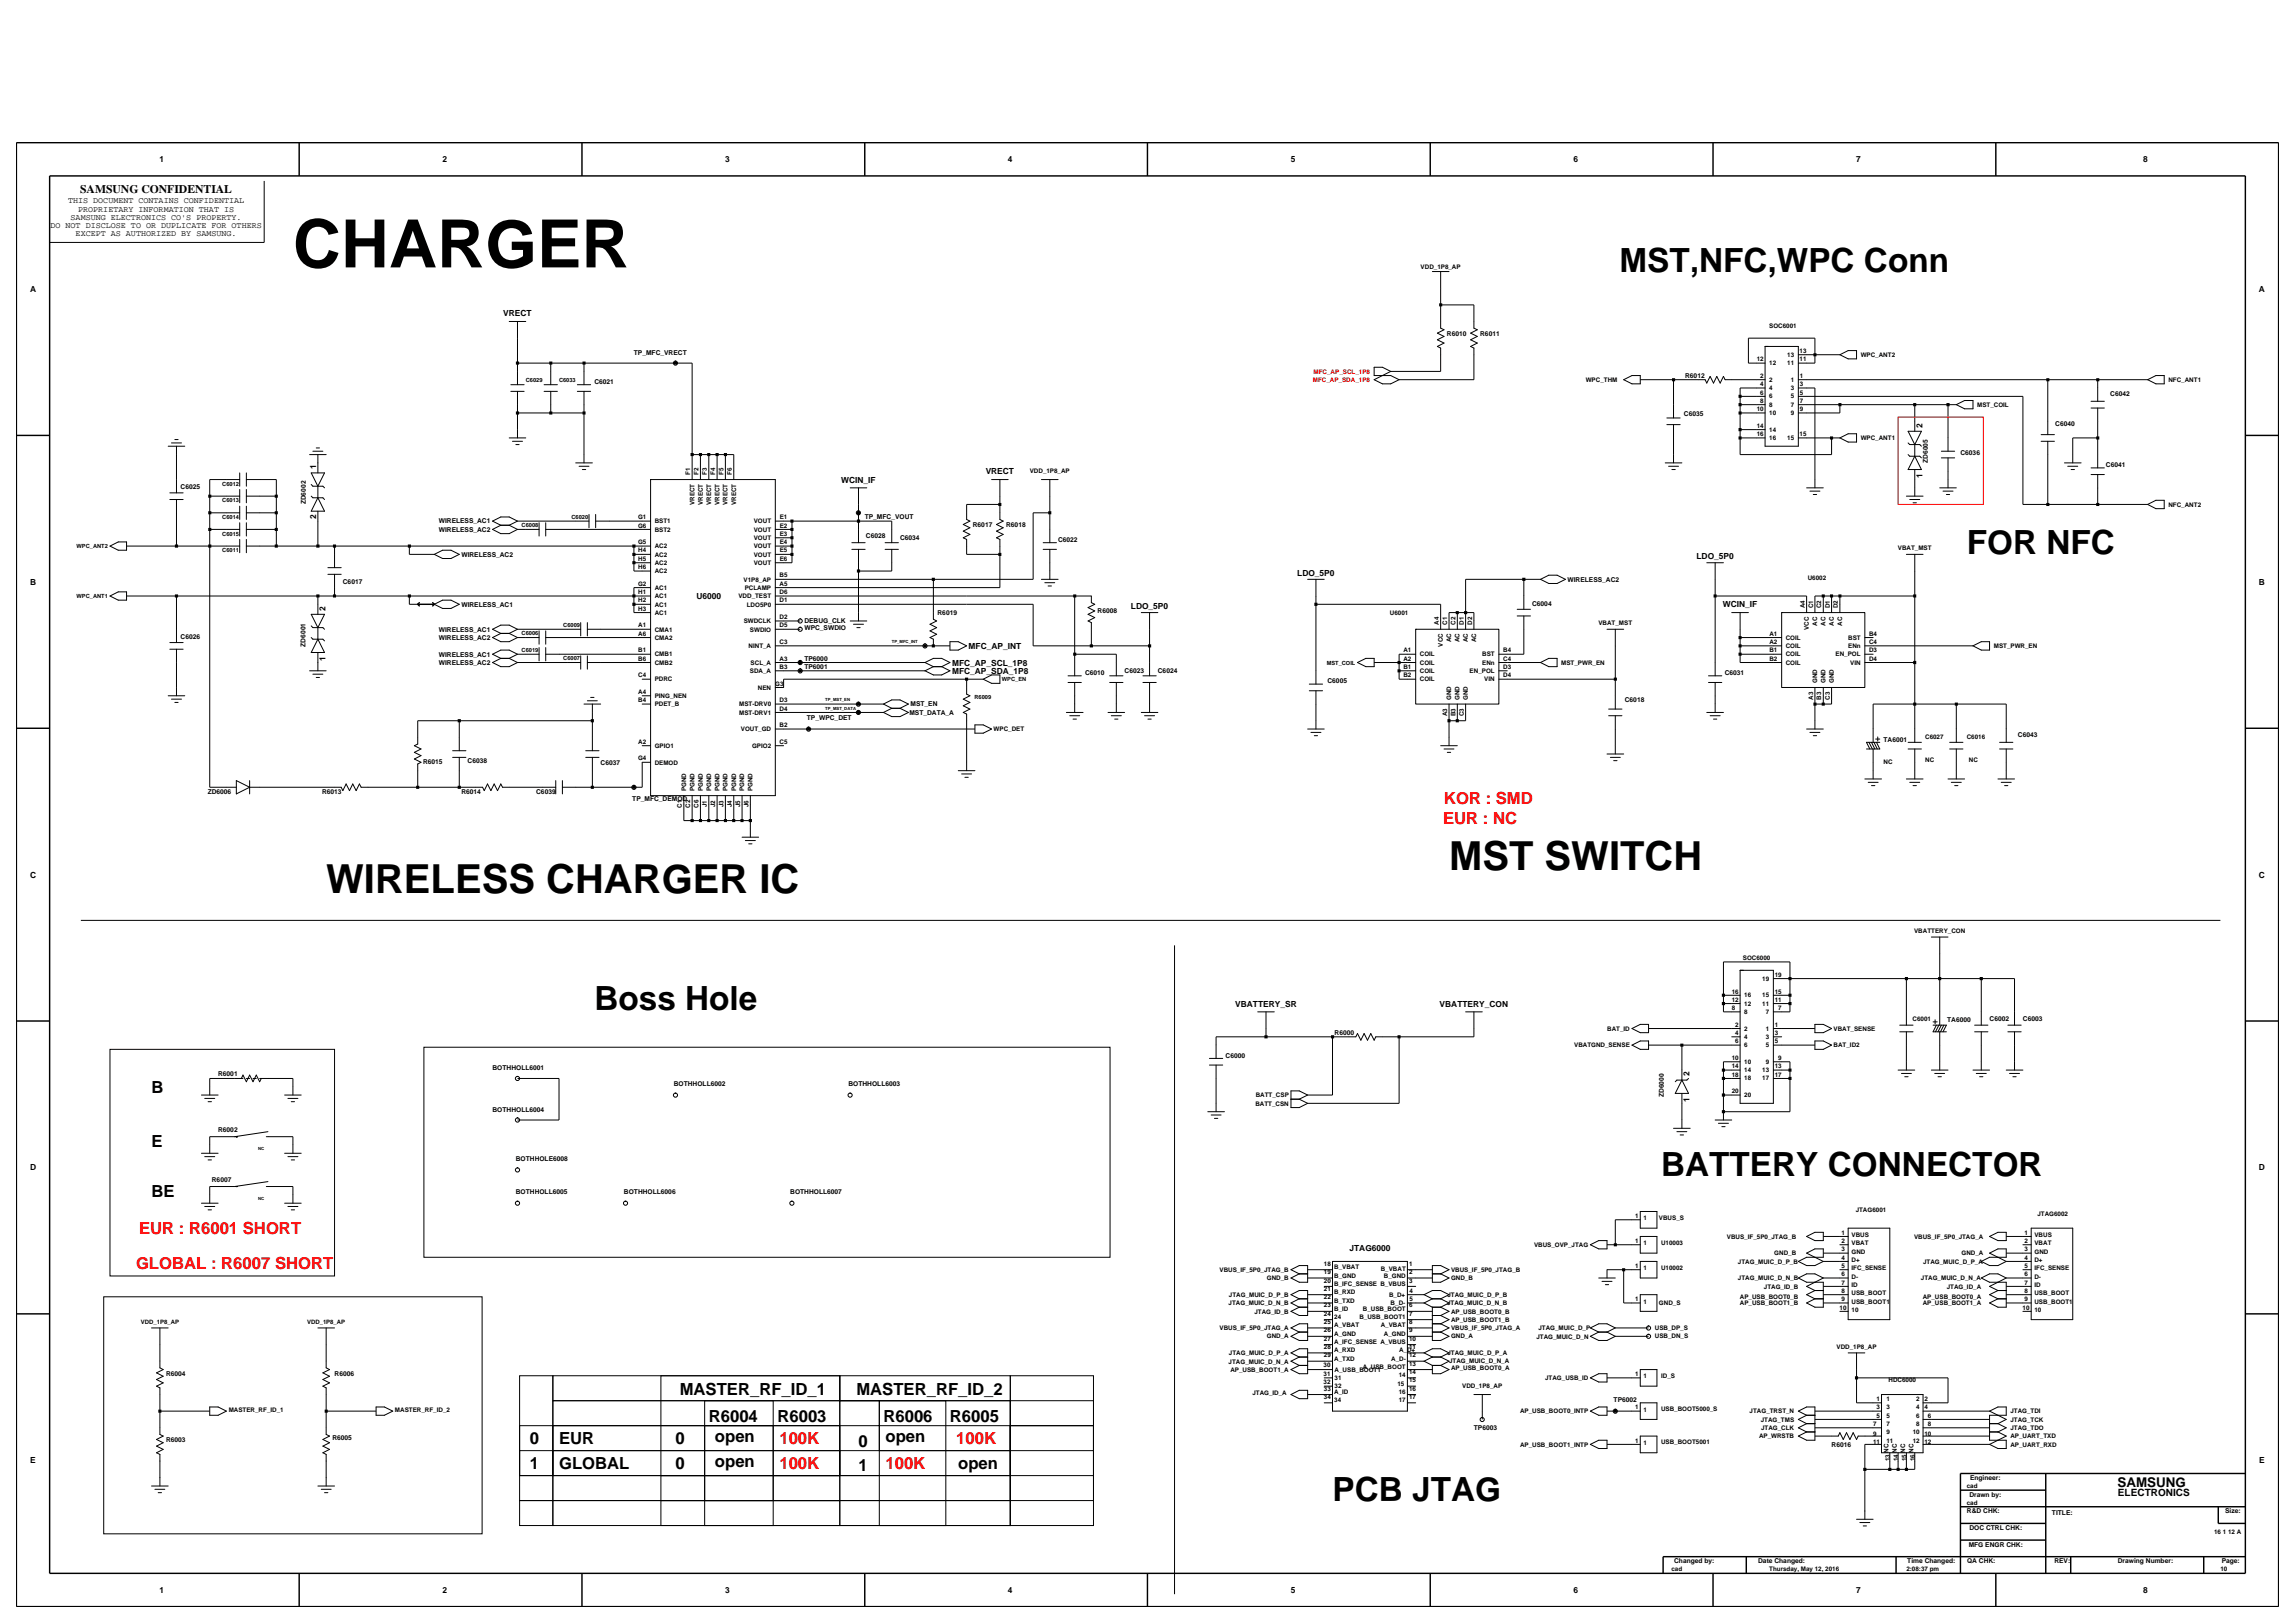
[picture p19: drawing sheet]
<svg xmlns="http://www.w3.org/2000/svg" width="420mm" height="297mm" viewBox="0 0 420 297" stroke-linecap="round" stroke-linejoin="round" font-family="sans-serif">
<defs><g id="words">
<text font-size="12.2" x="53.6" y="48.9">CHARGER</text>
<g font-size="7.3">
<text x="265.2" y="159.3">MST SWITCH</text>
<text x="59.7" y="163.5">WIRELESS CHARGER IC</text>
</g>
<g font-size="6.1">
<text x="296.4" y="49.7">MST,NFC,WPC Conn</text>
<text x="359.9" y="101.4">FOR NFC</text>
<text x="108.8" y="184.8">Boss Hole</text>
<text x="304" y="215.2">BATTERY CONNECTOR</text>
<text x="243.9" y="274.6">PCB JTAG</text>
</g>
<g font-size="3.1" fill="#f00">
<text x="264.3" y="147.1">KOR : SMD</text>
<text x="264.1" y="150.9">EUR : NC</text>
<text x="25.5" y="225.8">EUR : R6001 SHORT</text>
<text x="24.9" y="232.3">GLOBAL : R6007 SHORT</text>
<text x="142.6" y="264.3">100K</text>
<text x="142.6" y="268.9">100K</text>
<text x="162" y="268.9">100K</text>
<text x="175" y="264.3">100K</text>
</g>
<g font-size="3.1">
<text x="27.7" y="200">B</text>
<text x="27.7" y="209.9">E</text>
<text x="27.7" y="219">BE</text>
<text x="124.4" y="255.2">MASTER_RF_ID_1</text>
<text x="156.7" y="255.2">MASTER_RF_ID_2</text>
<text x="129.7" y="260.1">R6004</text>
<text x="130.8" y="263.9">open</text>
<text x="142.3" y="260.1">R6003</text>
<text x="161.7" y="260.1">R6006</text>
<text x="162" y="263.9">open</text>
<text x="173.8" y="260.1">R6005</text>
<text x="97" y="268.9">1</text>
<text x="97" y="264.3">0</text>
<text x="102.3" y="268.9">GLOBAL</text>
<text x="102.3" y="264.3">EUR</text>
<text x="123.6" y="264.3">0</text>
<text x="123.6" y="268.9">0</text>
<text x="130.8" y="268.5">open</text>
<text x="157.1" y="269.3">1</text>
<text x="157.1" y="264.7">0</text>
<text x="175.4" y="268.9">open</text>
</g>
<text font-size="2.5" x="387.5" y="272">SAMSUNG</text>
<text font-size="2.1" x="14.7" y="35.3">SAMSUNG CONFIDENTIAL</text>
<text font-size="1.8" x="387.6" y="273.7">ELECTRONICS</text>
<g font-size="1.5">
<text x="29.2" y="29.7">1</text>
<text x="81" y="29.7">2</text>
<text x="132.7" y="29.7">3</text>
<text x="184.5" y="29.7">4</text>
<text x="236.2" y="29.7">5</text>
<text x="288" y="29.7">6</text>
<text x="339.7" y="29.7">7</text>
<text x="392.2" y="29.7">8</text>
<text x="9.2" y="41.8">DO NOT DISCLOSE TO OR DUPLICATE FOR OTHERS</text>
<text x="12.5" y="37.2">THIS DOCUMENT CONTAINS CONFIDENTIAL</text>
<text x="12.9" y="40.2">SAMSUNG ELECTRONICS CO'S PROPERTY.</text>
<text x="14.3" y="38.7">PROPRIETARY INFORMATION THAT IS</text>
<text x="13.8" y="43.3">EXCEPT AS AUTHORIZED BY SAMSUNG.</text>
<text x="5.5" y="53.4">A</text>
<text x="413.4" y="53.4">A</text>
<text x="92.1" y="57.9">VRECT</text>
<text x="351.8" y="78.3" transform="rotate(-90 351.8 78.3)">2</text>
<text x="57.9" y="85.9" transform="rotate(-90 57.9 85.9)">1</text>
<text x="154" y="88.3">WCIN_IF</text>
<text x="180.4" y="86.8">VRECT</text>
<text x="351.8" y="87.4" transform="rotate(-90 351.8 87.4)">1</text>
<text x="57.9" y="95.1" transform="rotate(-90 57.9 95.1)">2</text>
<text x="5.5" y="107">B</text>
<text x="237.4" y="105.4">LDO_5P0</text>
<text x="310.5" y="102.4">LDO_5P0</text>
<text x="413.4" y="107">B</text>
<text x="59.6" y="111.7" transform="rotate(-90 59.6 111.7)">2</text>
<text x="127.5" y="109.6">U6000</text>
<text x="207" y="111.5">LDO_5P0</text>
<text x="315.3" y="111.1">WCIN_IF</text>
<text x="177.3" y="118.7">MFC_AP_INT</text>
<text x="59.6" y="120.9" transform="rotate(-90 59.6 120.9)">1</text>
<text x="174.2" y="121.8">MFC_AP_SCL_1P8</text>
<text x="174.2" y="123.3">MFC_AP_SDA_1P8</text>
<text x="5.5" y="160.6">C</text>
<text x="413.4" y="160.6">C</text>
<text x="226.1" y="184.2">VBATTERY_SR</text>
<text x="263.5" y="184.2">VBATTERY_CON</text>
<text x="309.2" y="197" transform="rotate(-90 309.2 197)">2</text>
<text x="309.2" y="201.6" transform="rotate(-90 309.2 201.6)">1</text>
<text x="5.5" y="214.2">D</text>
<text x="413.4" y="214.2">D</text>
<text x="247" y="228.9">JTAG6000</text>
<text x="5.5" y="267.7">E</text>
<text x="413.4" y="267.7">E</text>
<text x="29.2" y="291.5">1</text>
<text x="81" y="291.5">2</text>
<text x="132.7" y="291.5">3</text>
<text x="184.5" y="291.5">4</text>
<text x="236.2" y="291.5">5</text>
<text x="288" y="291.5">6</text>
<text x="339.7" y="291.5">7</text>
<text x="392.2" y="291.5">8</text>
</g>
<g font-size="1.2">
<text x="116" y="65">TP_MFC_VRECT</text>
<text x="264.8" y="61.5">R6010</text>
<text x="270.9" y="61.5">R6011</text>
<text x="108.8" y="70.2">C6021</text>
<text x="308.4" y="69.1">R6012</text>
<text x="308.2" y="76.1">C6035</text>
<text x="376.1" y="78">C6040</text>
<text x="386.2" y="72.5">C6042</text>
<text x="358.8" y="83.2">C6036</text>
<text x="33.1" y="89.5">C6025</text>
<text x="352.8" y="84.7" transform="rotate(-90 352.8 84.7)">ZD6005</text>
<text x="385.4" y="85.5">C6041</text>
<text x="56" y="92.3" transform="rotate(-90 56 92.3)">ZD6002</text>
<text x="80.3" y="95.8">WIRELESS_AC1</text>
<text x="158.3" y="95">TP_MFC_VOUT</text>
<text x="80.3" y="97.3">WIRELESS_AC2</text>
<text x="84.4" y="101.9">WIRELESS_AC2</text>
<text x="158.5" y="98.5">C6028</text>
<text x="164.7" y="98.8">C6034</text>
<text x="178" y="96.5">R6017</text>
<text x="184.1" y="96.5">R6018</text>
<text x="193.6" y="99.2">C6022</text>
<text x="62.7" y="106.9">C6017</text>
<text x="286.9" y="106.4">WIRELESS_AC2</text>
<text x="84.4" y="111">WIRELESS_AC1</text>
<text x="171.6" y="112.5">R6019</text>
<text x="200.9" y="112.1">R6008</text>
<text x="280.4" y="111">C6004</text>
<text x="33.1" y="116.8">C6026</text>
<text x="55.9" y="118.3" transform="rotate(-90 55.9 118.3)">ZD6001</text>
<text x="80.3" y="117.1">WIRELESS_AC2</text>
<text x="80.3" y="115.6">WIRELESS_AC1</text>
<text x="147.2" y="114.1">DEBUG_CLK</text>
<text x="147.2" y="115.3">WPC_SWDIO</text>
<text x="80.3" y="121.7">WIRELESS_AC2</text>
<text x="80.3" y="120.2">WIRELESS_AC1</text>
<text x="147.2" y="122.4">TP6001</text>
<text x="147.2" y="120.9">TP6000</text>
<text x="198.6" y="123.5">C6010</text>
<text x="205.8" y="123.1">C6023</text>
<text x="211.9" y="123.1">C6024</text>
<text x="242.9" y="125">C6005</text>
<text x="315.6" y="123.5">C6031</text>
<text x="147.7" y="131.7">TP_WPC_DET</text>
<text x="166.4" y="130.8">MST_DATA_A</text>
<text x="166.6" y="129.3">MST_EN</text>
<text x="297.4" y="128.5">C6018</text>
<text x="344.7" y="135.7">TA6001</text>
<text x="369.3" y="134.9">C6043</text>
<text x="77.4" y="139.9">R6015</text>
<text x="85.6" y="139.6">C6038</text>
<text x="109.9" y="140">C6037</text>
<text x="38" y="145.3">ZD6006</text>
<text x="58.9" y="145.3">R6013</text>
<text x="84.4" y="145.3">R6014</text>
<text x="98.1" y="145.3">C6039</text>
<text x="115.7" y="146.6">TP_MFC_DEMOD</text>
<text x="244.2" y="189.3">R6000</text>
<text x="356.4" y="187.1">TA6000</text>
<text x="364.1" y="186.8">C6002</text>
<text x="370.2" y="186.8">C6003</text>
<text x="39.9" y="197">R6001</text>
<text x="90.1" y="195.9">BOTHHOLL6001</text>
<text x="224.3" y="193.5">C6000</text>
<text x="90.1" y="203.5">BOTHHOLL6004</text>
<text x="123.3" y="198.7">BOTHHOLL6002</text>
<text x="155.3" y="198.7">BOTHHOLL6003</text>
<text x="304.5" y="200.8" transform="rotate(-90 304.5 200.8)">ZD6000</text>
<text x="39.9" y="207.2">R6002</text>
<text x="94.4" y="212.4">BOTHHOLE6008</text>
<text x="38.8" y="216.4">R6007</text>
<text x="94.4" y="218.5">BOTHHOLL6005</text>
<text x="114.2" y="218.5">BOTHHOLL6006</text>
<text x="144.6" y="218.5">BOTHHOLL6007</text>
<text x="30.4" y="251.7">R6004</text>
<text x="61.2" y="251.7">R6006</text>
<text x="295.3" y="256.5">TP6002</text>
<text x="30.4" y="263.9">R6003</text>
<text x="60.8" y="263.5">R6005</text>
<text x="269.7" y="261.7">TP6003</text>
<text x="335.2" y="264.7">R6016</text>
<text x="360.4" y="273.9">Drawn by:</text>
<text x="360.5" y="270.8">Engineer:</text>
<text x="360" y="276.9">R&amp;D CHK:</text>
<text x="360.4" y="280">DOC CTRL CHK:</text>
<text x="375.5" y="277.3">TITLE:</text>
<text x="407.2" y="276.9">Size:</text>
<text x="306.4" y="286">Changed by:</text>
<text x="321.8" y="286">Date Changed:</text>
<text x="349.1" y="286">Time Changed:</text>
<text x="360" y="286">QA CHK:</text>
<text x="360.3" y="283">MFG ENGR CHK:</text>
<text x="376" y="286">REV:</text>
<text x="387.6" y="286">Drawing Number:</text>
<text x="406.6" y="286">Page:</text>
</g>
<g font-size="1.1">
<text x="260" y="49.2">VDD_1P8_AP</text>
<text x="323.8" y="60">SOC6001</text>
<text x="327.1" y="65.3">13</text>
<text x="329.3" y="64.6">13</text>
<text x="340.5" y="65.3">WPC_ANT2</text>
<text x="290.2" y="69.9">WPC_THM</text>
<text x="321.5" y="66.1">12</text>
<text x="322.1" y="69.2">2</text>
<text x="322.1" y="70.7">4</text>
<text x="323.8" y="69.9">2</text>
<text x="323.8" y="71.4">4</text>
<text x="323.8" y="66.8">12</text>
<text x="327.1" y="66.8">11</text>
<text x="327.7" y="71.4">3</text>
<text x="327.7" y="69.9">1</text>
<text x="329.3" y="66.1">11</text>
<text x="329.4" y="70.7">3</text>
<text x="329.4" y="69.2">1</text>
<text x="396.8" y="69.9">NFC_ANT1</text>
<text x="321.5" y="75.3">10</text>
<text x="322.1" y="73.7">8</text>
<text x="322.1" y="72.2">6</text>
<text x="323.8" y="74.4">8</text>
<text x="323.8" y="72.9">6</text>
<text x="323.8" y="76">10</text>
<text x="327.7" y="74.4">7</text>
<text x="327.7" y="76">9</text>
<text x="327.7" y="72.9">5</text>
<text x="329.4" y="73.7">7</text>
<text x="329.4" y="75.3">9</text>
<text x="329.4" y="72.2">5</text>
<text x="361.8" y="74.5">MST_COIL</text>
<text x="321.5" y="78.3">14</text>
<text x="321.5" y="79.8">16</text>
<text x="323.8" y="79">14</text>
<text x="323.8" y="80.5">16</text>
<text x="327.1" y="80.5">15</text>
<text x="329.3" y="79.8">15</text>
<text x="340.5" y="80.5">WPC_ANT1</text>
<text x="126.3" y="86.9" transform="rotate(-90 126.3 86.9)">F1</text>
<text x="127.8" y="86.9" transform="rotate(-90 127.8 86.9)">F2</text>
<text x="129.4" y="86.9" transform="rotate(-90 129.4 86.9)">F3</text>
<text x="130.9" y="86.9" transform="rotate(-90 130.9 86.9)">F4</text>
<text x="132.4" y="86.9" transform="rotate(-90 132.4 86.9)">F5</text>
<text x="133.9" y="86.9" transform="rotate(-90 133.9 86.9)">F6</text>
<text x="188.5" y="86.6">VDD_1P8_AP</text>
<text x="116.8" y="95">G1</text>
<text x="119.8" y="95.8">BST1</text>
<text x="127.1" y="92.4" transform="rotate(-90 127.1 92.4)">VRECT</text>
<text x="128.6" y="92.4" transform="rotate(-90 128.6 92.4)">VRECT</text>
<text x="130.1" y="92.4" transform="rotate(-90 130.1 92.4)">VRECT</text>
<text x="131.6" y="92.4" transform="rotate(-90 131.6 92.4)">VRECT</text>
<text x="133.2" y="92.4" transform="rotate(-90 133.2 92.4)">VRECT</text>
<text x="134.7" y="92.4" transform="rotate(-90 134.7 92.4)">VRECT</text>
<text x="137.9" y="95.8">VOUT</text>
<text x="142.7" y="95">E1</text>
<text x="396.8" y="92.7">NFC_ANT2</text>
<text x="116.8" y="99.6">G5</text>
<text x="116.8" y="96.5">G6</text>
<text x="116.8" y="101.1">H4</text>
<text x="119.8" y="101.9">AC2</text>
<text x="119.8" y="100.3">AC2</text>
<text x="119.8" y="97.3">BST2</text>
<text x="137.9" y="98.8">VOUT</text>
<text x="137.9" y="100.3">VOUT</text>
<text x="137.9" y="101.9">VOUT</text>
<text x="137.9" y="97.3">VOUT</text>
<text x="142.7" y="98.1">E3</text>
<text x="142.7" y="99.6">E4</text>
<text x="142.7" y="101.1">E5</text>
<text x="142.7" y="96.5">E2</text>
<text x="347.3" y="100.7">VBAT_MST</text>
<text x="116.8" y="107.2">G2</text>
<text x="116.8" y="102.6">H5</text>
<text x="116.8" y="104.1">H6</text>
<text x="119.8" y="103.4">AC2</text>
<text x="119.8" y="104.9">AC2</text>
<text x="119.8" y="107.9">AC1</text>
<text x="136.1" y="106.4">V1P8_AP</text>
<text x="136.3" y="107.9">PCLAMP</text>
<text x="137.9" y="103.4">VOUT</text>
<text x="142.7" y="105.7">B5</text>
<text x="142.7" y="107.2">A5</text>
<text x="142.7" y="102.6">E6</text>
<text x="330.8" y="106.1">U6002</text>
<text x="116.8" y="108.7">H1</text>
<text x="116.8" y="110.2">H2</text>
<text x="116.8" y="111.7">H3</text>
<text x="119.8" y="109.5">AC1</text>
<text x="119.8" y="111">AC1</text>
<text x="119.8" y="112.5">AC1</text>
<text x="135.1" y="109.5">VDD_TEST</text>
<text x="136.7" y="111">LDO5P0</text>
<text x="142.7" y="110.2">D1</text>
<text x="142.7" y="113.3">D2</text>
<text x="142.7" y="108.7">D6</text>
<text x="254.4" y="112.5">U6001</text>
<text x="330.3" y="111.3" transform="rotate(-90 330.3 111.3)">A4</text>
<text x="331.8" y="111.3" transform="rotate(-90 331.8 111.3)">C1</text>
<text x="333.3" y="111.3" transform="rotate(-90 333.3 111.3)">C2</text>
<text x="334.8" y="111.3" transform="rotate(-90 334.8 111.3)">D1</text>
<text x="336.4" y="111.3" transform="rotate(-90 336.4 111.3)">D2</text>
<text x="116.8" y="116.3">A6</text>
<text x="116.8" y="119.4">B1</text>
<text x="116.8" y="114.8">A1</text>
<text x="119.8" y="117.1">CMA2</text>
<text x="119.8" y="115.6">CMA1</text>
<text x="136.1" y="114">SWDCLK</text>
<text x="137" y="118.6">NINT_A</text>
<text x="137.2" y="115.6">SWDIO</text>
<text x="142.7" y="114.8">D5</text>
<text x="142.7" y="117.8">C3</text>
<text x="256.8" y="119.4">A1</text>
<text x="263.3" y="114.4" transform="rotate(-90 263.3 114.4)">A4</text>
<text x="264.1" y="118.3" transform="rotate(-90 264.1 118.3)">VCC</text>
<text x="264.8" y="114.4" transform="rotate(-90 264.8 114.4)">C1</text>
<text x="265.6" y="117.6" transform="rotate(-90 265.6 117.6)">AC</text>
<text x="266.4" y="114.4" transform="rotate(-90 266.4 114.4)">C2</text>
<text x="267.1" y="117.6" transform="rotate(-90 267.1 117.6)">AC</text>
<text x="267.9" y="114.4" transform="rotate(-90 267.9 114.4)">D1</text>
<text x="268.6" y="117.6" transform="rotate(-90 268.6 117.6)">AC</text>
<text x="269.4" y="114.4" transform="rotate(-90 269.4 114.4)">D2</text>
<text x="270.1" y="117.6" transform="rotate(-90 270.1 117.6)">AC</text>
<text x="275.1" y="119.4">B4</text>
<text x="292.5" y="114.4">VBAT_MST</text>
<text x="323.8" y="119.4">B1</text>
<text x="323.8" y="116.3">A1</text>
<text x="323.8" y="117.8">A2</text>
<text x="326.8" y="117.1">COIL</text>
<text x="326.8" y="118.6">COIL</text>
<text x="331" y="115.3" transform="rotate(-90 331 115.3)">VCC</text>
<text x="332.6" y="114.5" transform="rotate(-90 332.6 114.5)">AC</text>
<text x="334.1" y="114.5" transform="rotate(-90 334.1 114.5)">AC</text>
<text x="335.6" y="114.5" transform="rotate(-90 335.6 114.5)">AC</text>
<text x="337.1" y="114.5" transform="rotate(-90 337.1 114.5)">AC</text>
<text x="338.2" y="118.6">ENn</text>
<text x="338.2" y="117.1">BST</text>
<text x="342.1" y="117.8">C4</text>
<text x="342.1" y="119.4">D3</text>
<text x="342.1" y="116.3">B4</text>
<text x="364.9" y="118.6">MST_PWR_EN</text>
<text x="116.8" y="120.9">B6</text>
<text x="116.8" y="123.9">C4</text>
<text x="119.8" y="121.6">CMB2</text>
<text x="119.8" y="124.7">PDRC</text>
<text x="119.8" y="120.1">CMB1</text>
<text x="137.2" y="123.2">SDA_A</text>
<text x="137.4" y="121.6">SCL_A</text>
<text x="141.9" y="125.5">G3</text>
<text x="142.7" y="120.9">A3</text>
<text x="142.7" y="122.4">B3</text>
<text x="256.8" y="120.9">A2</text>
<text x="256.8" y="122.4">B1</text>
<text x="256.8" y="123.9">B2</text>
<text x="259.8" y="120.1">COIL</text>
<text x="259.8" y="121.6">COIL</text>
<text x="259.8" y="123.2">COIL</text>
<text x="259.8" y="124.7">COIL</text>
<text x="269" y="123.2">EN_POL</text>
<text x="271.3" y="120.1">BST</text>
<text x="271.3" y="121.6">ENn</text>
<text x="271.6" y="124.7">VIN</text>
<text x="275.1" y="122.4">D3</text>
<text x="275.1" y="123.9">D4</text>
<text x="275.1" y="120.9">C4</text>
<text x="285.7" y="121.6">MST_PWR_EN</text>
<text x="323.8" y="120.9">B2</text>
<text x="326.8" y="120.1">COIL</text>
<text x="326.8" y="121.6">COIL</text>
<text x="332.6" y="125" transform="rotate(-90 332.6 125)">GND</text>
<text x="334.1" y="125" transform="rotate(-90 334.1 125)">GND</text>
<text x="335.6" y="125" transform="rotate(-90 335.6 125)">GND</text>
<text x="335.9" y="120.1">EN_POL</text>
<text x="338.6" y="121.6">VIN</text>
<text x="342.1" y="120.9">D4</text>
<text x="116.8" y="127">A4</text>
<text x="116.8" y="128.5">B4</text>
<text x="119.8" y="127.7">PING_NEN</text>
<text x="119.8" y="129.2">PDET_B</text>
<text x="135.3" y="129.2">MST-DRV0</text>
<text x="135.3" y="130.8">MST-DRV1</text>
<text x="138.7" y="126.2">NEN</text>
<text x="142.7" y="128.5">D3</text>
<text x="142.7" y="130">D4</text>
<text x="264.8" y="131.1" transform="rotate(-90 264.8 131.1)">A3</text>
<text x="265.6" y="128.1" transform="rotate(-90 265.6 128.1)">GND</text>
<text x="266.4" y="131.1" transform="rotate(-90 266.4 131.1)">B3</text>
<text x="267.1" y="128.1" transform="rotate(-90 267.1 128.1)">GND</text>
<text x="267.9" y="131.1" transform="rotate(-90 267.9 131.1)">C3</text>
<text x="268.6" y="128.1" transform="rotate(-90 268.6 128.1)">GND</text>
<text x="331.8" y="128.1" transform="rotate(-90 331.8 128.1)">A3</text>
<text x="333.3" y="128.1" transform="rotate(-90 333.3 128.1)">B3</text>
<text x="334.8" y="128.1" transform="rotate(-90 334.8 128.1)">C3</text>
<text x="116.8" y="136.1">A2</text>
<text x="119.8" y="136.9">GPIO1</text>
<text x="135.6" y="133.8">VOUT_GD</text>
<text x="137.6" y="136.9">GPIO2</text>
<text x="142.7" y="136.1">C5</text>
<text x="142.7" y="133.1">B2</text>
<text x="181.8" y="133.8">WPC_DET</text>
<text x="352.3" y="135.3">C6027</text>
<text x="359.9" y="135.3">C6016</text>
<text x="116.8" y="139.1">G4</text>
<text x="119.8" y="139.9">DEMOD</text>
<text x="344.7" y="139.9">NC</text>
<text x="352.3" y="139.5">NC</text>
<text x="360.3" y="139.5">NC</text>
<text x="124.8" y="147.8" transform="rotate(-90 124.8 147.8)">C1</text>
<text x="125.6" y="144.8" transform="rotate(-90 125.6 144.8)">PGND</text>
<text x="126.3" y="147.8" transform="rotate(-90 126.3 147.8)">C2</text>
<text x="127.1" y="144.8" transform="rotate(-90 127.1 144.8)">PGND</text>
<text x="127.8" y="147.8" transform="rotate(-90 127.8 147.8)">C6</text>
<text x="128.6" y="144.8" transform="rotate(-90 128.6 144.8)">PGND</text>
<text x="129.4" y="147.7" transform="rotate(-90 129.4 147.7)">J1</text>
<text x="130.1" y="144.8" transform="rotate(-90 130.1 144.8)">PGND</text>
<text x="130.9" y="147.7" transform="rotate(-90 130.9 147.7)">J2</text>
<text x="131.6" y="144.8" transform="rotate(-90 131.6 144.8)">PGND</text>
<text x="132.4" y="147.7" transform="rotate(-90 132.4 147.7)">J3</text>
<text x="133.2" y="144.8" transform="rotate(-90 133.2 144.8)">PGND</text>
<text x="133.9" y="147.7" transform="rotate(-90 133.9 147.7)">J4</text>
<text x="134.7" y="144.8" transform="rotate(-90 134.7 144.8)">PGND</text>
<text x="135.5" y="147.7" transform="rotate(-90 135.5 147.7)">J5</text>
<text x="136.2" y="144.8" transform="rotate(-90 136.2 144.8)">PGND</text>
<text x="137" y="147.7" transform="rotate(-90 137 147.7)">J6</text>
<text x="137.7" y="144.8" transform="rotate(-90 137.7 144.8)">PGND</text>
<text x="350.3" y="170.7">VBATTERY_CON</text>
<text x="319" y="175.7">SOC6000</text>
<text x="322.5" y="179.5">19</text>
<text x="324.8" y="178.8">19</text>
<text x="316.9" y="184.9">8</text>
<text x="316.9" y="183.3">12</text>
<text x="316.9" y="181.8">16</text>
<text x="319.2" y="185.5">8</text>
<text x="319.2" y="184">12</text>
<text x="319.2" y="182.5">16</text>
<text x="322.5" y="184">11</text>
<text x="322.5" y="182.5">15</text>
<text x="323.1" y="185.5">7</text>
<text x="324.8" y="183.3">11</text>
<text x="324.8" y="181.8">15</text>
<text x="325.4" y="184.9">7</text>
<text x="288.1" y="191.7">VBATGND_SENSE</text>
<text x="294.1" y="188.6">BAT_ID</text>
<text x="317.5" y="187.9">2</text>
<text x="317.5" y="189.4">4</text>
<text x="317.5" y="190.9">6</text>
<text x="319.2" y="188.6">2</text>
<text x="319.2" y="190.1">4</text>
<text x="319.2" y="191.6">6</text>
<text x="323.1" y="190.1">3</text>
<text x="323.1" y="191.6">5</text>
<text x="323.1" y="188.6">1</text>
<text x="324.8" y="189.4">3</text>
<text x="324.8" y="190.9">5</text>
<text x="324.8" y="187.9">1</text>
<text x="335.6" y="188.6">VBAT_SENSE</text>
<text x="335.6" y="191.7">BAT_ID2</text>
<text x="350" y="186.7">C6001</text>
<text x="316.9" y="197">18</text>
<text x="316.9" y="194">10</text>
<text x="316.9" y="195.5">14</text>
<text x="319.2" y="196.2">14</text>
<text x="319.2" y="197.7">18</text>
<text x="319.2" y="194.7">10</text>
<text x="322.5" y="196.2">13</text>
<text x="322.5" y="197.7">17</text>
<text x="323.1" y="194.7">9</text>
<text x="324.8" y="195.5">13</text>
<text x="324.8" y="197">17</text>
<text x="325.4" y="194">9</text>
<text x="229.8" y="202.3">BATT_CSN</text>
<text x="229.8" y="200.8">BATT_CSP</text>
<text x="316.9" y="200.1">20</text>
<text x="319.2" y="200.8">20</text>
<text x="339.6" y="221.8">JTAG6001</text>
<text x="299.2" y="227.5">1</text>
<text x="299.2" y="222.9">1</text>
<text x="300.8" y="227.9">1</text>
<text x="300.8" y="223.3">1</text>
<text x="303.6" y="223.2">VBUS_S</text>
<text x="304" y="227.8">U10003</text>
<text x="316" y="226.6">VBUS_IF_5P0_JTAG_B</text>
<text x="337" y="226">1</text>
<text x="337" y="227.5">2</text>
<text x="338.8" y="226.4">VBUS</text>
<text x="338.8" y="227.9">VBAT</text>
<text x="350.3" y="226.6">VBUS_IF_5P0_JTAG_A</text>
<text x="370.5" y="226">1</text>
<text x="370.5" y="227.5">2</text>
<text x="372.3" y="226.4">VBUS</text>
<text x="372.3" y="227.9">VBAT</text>
<text x="372.9" y="222.4">JTAG6002</text>
<text x="223.2" y="232.8">VBUS_IF_5P0_JTAG_B</text>
<text x="242.3" y="231.6">18</text>
<text x="242.3" y="233.2">19</text>
<text x="244.2" y="232.2">B_VBAT</text>
<text x="244.2" y="233.8">B_GND</text>
<text x="252.7" y="232.6">B_VBAT</text>
<text x="253.3" y="233.8">B_GND</text>
<text x="257.9" y="233.2">2</text>
<text x="257.9" y="231.6">1</text>
<text x="265.6" y="232.7">VBUS_IF_5P0_JTAG_B</text>
<text x="280.7" y="228.2">VBUS_OVP_JTAG</text>
<text x="299.2" y="232">1</text>
<text x="300.8" y="232.5">1</text>
<text x="304" y="232.3">U10002</text>
<text x="318.1" y="231.2">JTAG_MUIC_D_P_B</text>
<text x="324.7" y="229.7">GND_B</text>
<text x="337" y="229">3</text>
<text x="337" y="230.5">4</text>
<text x="337" y="232">5</text>
<text x="337" y="233.6">6</text>
<text x="338.8" y="229.4">GND</text>
<text x="338.8" y="230.9">D+</text>
<text x="338.8" y="232.5">IFC_SENSE</text>
<text x="338.8" y="234">D-</text>
<text x="351.9" y="231.2">JTAG_MUIC_D_P_A</text>
<text x="359" y="229.7">GND_A</text>
<text x="370.5" y="233.6">6</text>
<text x="370.5" y="229">3</text>
<text x="370.5" y="230.5">4</text>
<text x="370.5" y="232">5</text>
<text x="372.3" y="234">D-</text>
<text x="372.3" y="229.4">GND</text>
<text x="372.3" y="230.9">D+</text>
<text x="372.3" y="232.5">IFC_SENSE</text>
<text x="224.8" y="238.9">JTAG_MUIC_D_N_B</text>
<text x="224.9" y="237.3">JTAG_MUIC_D_P_B</text>
<text x="231.9" y="234.2">GND_B</text>
<text x="242.3" y="236.2">21</text>
<text x="242.3" y="237.7">22</text>
<text x="242.3" y="239.2">23</text>
<text x="242.3" y="234.7">20</text>
<text x="244.2" y="236.8">B_RXD</text>
<text x="244.2" y="238.3">B_TXD</text>
<text x="244.2" y="239.9">B_ID</text>
<text x="244.2" y="235.3">B_IFC_SENSE B_VBUS</text>
<text x="249.4" y="239.9">B_USB_BOOT</text>
<text x="254.2" y="237.3">B_D+</text>
<text x="254.5" y="238.8">B_D-</text>
<text x="257.9" y="239.2">6</text>
<text x="257.9" y="234.7">3</text>
<text x="258" y="238.1">5</text>
<text x="258" y="236.5">4</text>
<text x="264.8" y="238.8">JTAG_MUIC_D_N_B</text>
<text x="264.9" y="237.3">JTAG_MUIC_D_P_B</text>
<text x="265.6" y="234.2">GND_B</text>
<text x="299.2" y="238.1">1</text>
<text x="300.8" y="238.5">1</text>
<text x="303.6" y="238.8">GND_S</text>
<text x="318.1" y="234.3">JTAG_MUIC_D_N_B</text>
<text x="318.4" y="237.7">AP_USB_BOOT0_B</text>
<text x="318.4" y="238.9">AP_USB_BOOT1_B</text>
<text x="322.8" y="235.8">JTAG_ID_B</text>
<text x="336.7" y="239.6">10</text>
<text x="337" y="238.1">9</text>
<text x="337" y="235.1">7</text>
<text x="337" y="236.6">8</text>
<text x="338.8" y="237">USB_BOOT</text>
<text x="338.8" y="238.5">USB_BOOT1</text>
<text x="338.8" y="235.5">ID</text>
<text x="351.5" y="234.3">JTAG_MUIC_D_N_A</text>
<text x="351.9" y="237.7">AP_USB_BOOT0_A</text>
<text x="351.9" y="238.9">AP_USB_BOOT1_A</text>
<text x="356.3" y="235.8">JTAG_ID_A</text>
<text x="370.1" y="239.6">10</text>
<text x="370.5" y="235.1">7</text>
<text x="370.5" y="236.6">8</text>
<text x="370.5" y="238.1">9</text>
<text x="372.3" y="235.5">ID</text>
<text x="372.3" y="237">USB_BOOT</text>
<text x="372.3" y="238.5">USB_BOOT1</text>
<text x="25.8" y="242.3">VDD_1P8_AP</text>
<text x="56.2" y="242.3">VDD_1P8_AP</text>
<text x="223.2" y="243.4">VBUS_IF_5P0_JTAG_A</text>
<text x="229.6" y="240.4">JTAG_ID_B</text>
<text x="231.9" y="244.9">GND_A</text>
<text x="242.3" y="240.8">24</text>
<text x="242.3" y="242.3">25</text>
<text x="242.3" y="243.8">26</text>
<text x="242.3" y="245.4">27</text>
<text x="244.2" y="241.4">24</text>
<text x="244.2" y="242.9">A_VBAT</text>
<text x="244.2" y="244.4">A_GND</text>
<text x="244.2" y="246">A_IFC_SENSE A_VBUS</text>
<text x="248.8" y="241.4">B_USB_BOOT1</text>
<text x="252.7" y="242.9">A_VBAT</text>
<text x="253.3" y="244.4">A_GND</text>
<text x="257.9" y="240.8">7</text>
<text x="257.9" y="242.3">8</text>
<text x="257.9" y="243.8">9</text>
<text x="257.9" y="245.4">10</text>
<text x="265.6" y="240.4">AP_USB_BOOT0_B</text>
<text x="265.6" y="241.9">AP_USB_BOOT1_B</text>
<text x="265.6" y="243.4">VBUS_IF_5P0_JTAG_A</text>
<text x="265.6" y="244.9">GND_A</text>
<text x="281.2" y="244.9">JTAG_MUIC_D_N</text>
<text x="281.5" y="243.4">JTAG_MUIC_D_P</text>
<text x="302.8" y="244.9">USB_DN_S</text>
<text x="302.8" y="243.4">USB_DP_S</text>
<text x="338.8" y="240.1">10</text>
<text x="372.3" y="240.1">10</text>
<text x="224.8" y="249.5">JTAG_MUIC_D_N_A</text>
<text x="224.9" y="248">JTAG_MUIC_D_P_A</text>
<text x="225.2" y="251">AP_USB_BOOT1_A</text>
<text x="242.2" y="250.2">30</text>
<text x="242.2" y="251.7">31</text>
<text x="242.3" y="248.4">29</text>
<text x="242.3" y="246.9">28</text>
<text x="244.2" y="249">A_TXD</text>
<text x="244.2" y="247.5">A_RXD</text>
<text x="244.2" y="251">A_USB_BOOT1</text>
<text x="249.4" y="250.5">A_USB_BOOT</text>
<text x="254.6" y="249">A_D-</text>
<text x="256" y="247.5">A_D+</text>
<text x="257.9" y="251.4">14</text>
<text x="257.9" y="246.9">11</text>
<text x="257.9" y="248.4">12</text>
<text x="257.9" y="249.9">13</text>
<text x="264.9" y="248">JTAG_MUIC_D_P_A</text>
<text x="265.2" y="249.5">JTAG_MUIC_D_N_A</text>
<text x="265.6" y="250.6">AP_USB_BOOT0_A</text>
<text x="299.2" y="251.8">1</text>
<text x="336.1" y="246.8">VDD_1P8_AP</text>
<text x="229.2" y="255.2">JTAG_ID_A</text>
<text x="242.2" y="253.3">32</text>
<text x="242.3" y="254.5">33</text>
<text x="242.3" y="256">34</text>
<text x="244.2" y="255.1">A_ID</text>
<text x="244.2" y="256.6">34</text>
<text x="244.2" y="252.5">31</text>
<text x="244.2" y="254.1">32</text>
<text x="255.7" y="253.6">15</text>
<text x="256" y="252">14</text>
<text x="256" y="255.1">16</text>
<text x="256" y="256.6">17</text>
<text x="257.9" y="253">15</text>
<text x="257.9" y="254.5">16</text>
<text x="257.9" y="256">17</text>
<text x="267.6" y="254.1">VDD_1P8_AP</text>
<text x="282.8" y="252.6">JTAG_USB_ID</text>
<text x="299.2" y="257.9">1</text>
<text x="300.8" y="252.2">1</text>
<text x="304" y="252.1">ID_S</text>
<text x="343.4" y="257.9">3</text>
<text x="343.4" y="256.4">1</text>
<text x="345.2" y="257.9">3</text>
<text x="345.2" y="256.4">1</text>
<text x="345.6" y="253">HDC6000</text>
<text x="350.7" y="256.4">2</text>
<text x="350.7" y="257.9">4</text>
<text x="352.2" y="256.4">2</text>
<text x="352.2" y="257.9">4</text>
<text x="41.9" y="258.4">MASTER_RF_ID_1</text>
<text x="72.3" y="258.4">MASTER_RF_ID_2</text>
<text x="278.2" y="258.6">AP_USB_BOOT0_INTP</text>
<text x="300.8" y="258.3">1</text>
<text x="304" y="258.2">USB_BOOT5000_S</text>
<text x="320.2" y="258.6">JTAG_TRST_N</text>
<text x="321.9" y="263.2">AP_WRSTB</text>
<text x="322.2" y="260.1">JTAG_TMS</text>
<text x="322.3" y="261.7">JTAG_CLK</text>
<text x="342.8" y="262.8">9</text>
<text x="342.8" y="260.9">7</text>
<text x="343.4" y="259.4">5</text>
<text x="345.2" y="262.5">9</text>
<text x="345.2" y="259.4">5</text>
<text x="345.2" y="260.9">7</text>
<text x="350.1" y="262.5">10</text>
<text x="350.7" y="259.4">6</text>
<text x="350.7" y="260.9">8</text>
<text x="352.2" y="262.8">10</text>
<text x="352.8" y="259.4">6</text>
<text x="352.8" y="260.9">8</text>
<text x="367.9" y="258.6">JTAG_TDI</text>
<text x="367.9" y="260.1">JTAG_TCK</text>
<text x="367.9" y="263.2">AP_UART_TXD</text>
<text x="367.9" y="261.7">JTAG_TDO</text>
<text x="278.2" y="264.7">AP_USB_BOOT1_INTP</text>
<text x="299.2" y="264">1</text>
<text x="300.8" y="264.4">1</text>
<text x="304" y="264.3">USB_BOOT5001</text>
<text x="342.8" y="264.3">11</text>
<text x="345.2" y="264">11</text>
<text x="345.6" y="265.8" transform="rotate(-90 345.6 265.8)">NC</text>
<text x="345.8" y="267.4" transform="rotate(-90 345.8 267.4)">13</text>
<text x="347.1" y="265.8" transform="rotate(-90 347.1 265.8)">NC</text>
<text x="347.4" y="267.4" transform="rotate(-90 347.4 267.4)">14</text>
<text x="348.7" y="265.8" transform="rotate(-90 348.7 265.8)">NC</text>
<text x="348.9" y="267.4" transform="rotate(-90 348.9 267.4)">15</text>
<text x="350.1" y="264">12</text>
<text x="350.2" y="265.8" transform="rotate(-90 350.2 265.8)">NC</text>
<text x="350.4" y="267.4" transform="rotate(-90 350.4 267.4)">16</text>
<text x="352.2" y="264.3">12</text>
<text x="367.9" y="264.7">AP_UART_RXD</text>
<text x="359.9" y="272.3">cad</text>
<text x="359.9" y="275.3">cad</text>
<text x="405.2" y="280.7">16 1 12 A</text>
<text x="305.9" y="287.5">cad</text>
<text x="323.8" y="287.5">Thursday, May 12, 2016</text>
<text x="348.9" y="287.5">2:08:37 pm</text>
<text x="406.3" y="287.5">10</text>
</g>
<g font-size="1.1" fill="#f00">
<text x="240.3" y="69.9">MFC_AP_SDA_1P8</text>
<text x="240.4" y="68.4">MFC_AP_SCL_1P8</text>
</g>
<g font-size="1">
<text x="96.2" y="69.9">C6029</text>
<text x="102.3" y="69.9">C6033</text>
<text x="40.7" y="88.9">C6012</text>
<text x="40.7" y="91.9">C6013</text>
<text x="40.7" y="95">C6014</text>
<text x="104.6" y="95">C6020</text>
<text x="14" y="100.3">WPC_ANT2</text>
<text x="40.7" y="98">C6015</text>
<text x="40.7" y="101.1">C6011</text>
<text x="95.5" y="96.5">C6008</text>
<text x="14" y="109.4">WPC_ANT1</text>
<text x="95.5" y="119.3">C6019</text>
<text x="95.5" y="116.3">C6006</text>
<text x="103.1" y="114.7">C6009</text>
<text x="103.1" y="120.8">C6007</text>
<text x="183.4" y="124.7">WPC_EN</text>
<text x="242.8" y="121.6">MST_COIL</text>
<text x="178.3" y="127.8">R6009</text>
</g>
<g font-size=".8">
<text x="163.2" y="117.7">TP_MFC_INT</text>
<text x="151" y="128.4">TP_MST_EN</text>
<text x="151" y="129.9">TP_MST_DATA</text>
<text x="47.2" y="210.4">NC</text>
<text x="47.2" y="219.5">NC</text>
</g>
</g></defs>
<!-- layer: MFD Layer /idea/tmp/Extended-Print.yg99.yun.sheet6.2.mfd -->
<g fill="none" stroke="#000" stroke-width=".18">
<path d="M48.3 33.1v11.3h-39.2M93.2 58.8h3M94.7 58.8v11.6M262.1 49.7h3.1M263.6 49.7v10.3l.7 .3-1.3 .7 1.3 .6-1.3 .6 1.3 .6-1.3 .6 .6 .3v4.3h-9.1M263.6 55.8h6.1v4.2l.7 .3-1.3 .7 1.3 .6-1.3 .6 1.3 .6-1.3 .6 .6 .3v5.8h-13.7M93.5 71.6h2.4M93.5 70.4h2.4M94.7 66.4h32v21.4M94.7 71.6v8.5M94.7 75.6h12.2M99.6 71.6h2.4"/>
<path d="M99.6 70.4h2.4M100.8 66.4v4M100.8 71.6v4M105.7 71.6h2.4M105.7 70.4h2.4M106.9 66.4v4M106.9 71.6v13.1M254.5 68l-1.5-.8h-1.5v1.5h3l1.5 .8M254.5 68l-3 1.5 1.5 .7h1.5l1.5-.7M297.1 69.5l1.6-.8h1.5v1.5h-1.5zM300.2 69.5h11.8l.3 .6 .7-1.2 .6 1.2 .6-1.2 .6 1.2 .6-1.2 .3 .6h7.3M305 76.5h2.5"/>
<path d="M305 77.7h2.5M306.3 69.5v7M306.3 77.7v7M318.5 72.5h4.5M318.5 74h4.5M318.5 75.6h4.5M318.5 78.6h4.5M323 71h-4.5v12.2h16.7v-3.1M323 66.4h-3v-4.5h12.1v4.5h-3M323 63.4h6.1v18.3h-6.1zM329.1 69.5h63.9M329.1 71h3v18.3"/>
<path d="M329.1 72.5h41.1v19.8h22.8M329.1 74h28.9M329.1 64.9h7.6M336.7 64.9l1.5-.7h1.6v1.5h-1.6zM336.7 74v1.6h-7.6M349.2 78.9h2.4l-1.2 2.5zM350.4 74v4.9M356.5 74v8.6M358 74l1.5-.7h1.6v1.5h-1.6zM373.5 79.5h2.5M374.8 69.5v10M382.7 74.7h2.4"/>
<path d="M382.7 73.4h2.4M383.9 69.5v3.9M383.9 74.7v10.9M393 69.5l1.5-.8h1.6v1.5h-1.6zM20.1 99.9l1.5-.7h1.6v1.5h-1.6zM23.2 99.9h20.7M30.8 81.7h3M31.1 91.4h2.4M31.1 90.2h2.4M31.4 81.1h1.8M32 80.4h.6M32.3 81.7v8.5"/>
<path d="M32.3 91.4v8.5M38.4 96.9h5.5M38.4 90.8h5.5M38.4 93.8h5.5M43.9 87.8h-5.5v56.3h4.9M43.9 86.5v2.5M43.9 89.6v2.4M43.9 92.6v2.5M43.9 95.7v2.4M43.9 98.7v2.4M45.1 96.9h5.5M45.1 86.5v2.5"/>
<path d="M45.1 89.6v2.4M45.1 92.6v2.5M45.1 95.7v2.4M45.1 98.7v2.4M45.1 87.8h5.5v12.1M45.1 99.9h74M45.1 90.8h5.5M45.1 93.8h5.5M56.7 83.2h3M57 86.5h2.4l-1.2 2.5zM57 90.8l.3 .3h1.8l.3 .3M57 88.7l.3 .3h1.8l.3 .3"/>
<path d="M57.3 82.6h1.8M57.9 82h.6M58.2 83.2v3.3M58.2 89v2.1M58.2 93.5v6.4M58.2 91.1l1.2 2.4h-2.4zM61.2 99.9v4M74.9 99.9v1.5h4.6M91.7 96.1h1.5M91.7 96.1l-1.6 .8 1.6 .7h1.5l1.5-.7M93.2 96.1l1.5 .8M93.2 80.1h3"/>
<path d="M93.8 80.8h1.8M94.4 81.4h.6M94.7 96.9h4M94.7 95.4h13.1M94.7 95.4l-1.5 .7M94.7 95.4l-1.5-.8h-1.5l-1.6 .8 1.6 .7M98.7 95.7v2.4M99.9 96.9h19.2M99.9 95.7v2.4M105.4 84.7h3M106 85.3h1.8M106.6 85.9h.6"/>
<path d="M107.8 94.1v2.5M109 95.4h10.1M109 94.1v2.5M116 99.9v4.6h3.1M119.1 87.8h22.8v57.8h-22.8zM126.7 83.2h7.6v4.6M128.2 83.2v4.6M129.7 83.2v4.6M131.2 83.2v4.6M132.8 83.2v4.6M141.9 96.9h3M141.9 95.4h21.3v3.9"/>
<path d="M141.9 99.9h3M141.9 98.4h3M144.9 95.4v7.6h-3M155.6 89.3h3M155.9 99.3h2.4M157.1 89.3v10M162 99.3h2.4M181.5 87.8h3M183 87.8v7.3l.6 .3-1.2 .6 1.2 .6-1.2 .6 1.2 .6-1.2 .6 .6 .3v8.8h-41.1M183 92.3h-6.1v2.8l.6 .3-1.2 .6 1.2 .6-1.2 .6 1.2 .6-1.2 .6 .6 .3v2.7h6.1M190.6 87.8h3M190.9 99.3h2.4"/>
<path d="M192.1 93.8h-3v12.2h-47.2M192.1 87.8v11.5M304.7 84.7h3.1M305.4 85.3h1.8M306 85.9h.6M318.5 80.1h4.5M329.1 80.1h7.6M330.6 89.3h3.1M331.2 89.9h1.9M331.8 90.5h.7M336.7 80.1l1.5-.7h1.6v1.5h-1.6zM348.9 90.8h3"/>
<path d="M349.2 81.1l.3 .3h1.8l.3 .3M349.2 83.2l.3 .3h1.8l.3 .3M349.5 91.4h1.8M350.1 92h.6M350.4 81.4v2.1M350.4 85.9v4.9M350.4 83.5l1.2 2.4h-2.4zM355 89.3h3M355.3 83.8h2.4M355.3 82.6h2.4M355.6 89.9h1.8M356.2 90.5h.6"/>
<path d="M356.5 83.8v5.5M373.5 80.8h2.5M374.8 80.8v11.5M377.8 84.7h3.1M378.4 85.3h1.8M379 85.9h.6M382.7 86.8h2.4M382.7 85.6h2.4M383.9 86.8v5.5M383.9 80.1h-4.6v4.6M393 92.3l1.5-.8h1.6v1.6h-1.6zM20.1 109.1l1.5-.8h1.6v1.5h-1.6z"/>
<path d="M23.2 109.1h95.9M31.1 118.8h2.4M31.1 117.6h2.4M32.3 109.1v8.5M32.3 118.8v8.5M57 112.4h2.4l-1.2 2.4zM57 114.5l.3 .3h1.8l.3 .3M57 116.7l.3 .3h1.8l.3 .3M58.2 109.1v3.3M58.2 114.8v2.2M58.2 119.4v3.3M58.2 117l1.2 2.4h-2.4z"/>
<path d="M60 103.9h2.4M60 105.1h2.4M61.2 105.1v4M74.9 109.1v1.5h1.5M79.5 110.6l1.5-.8h1.5l1.5 .8-1.5 .7h-1.5zM79.5 101.4l1.5-.7h1.5l1.5 .7-1.5 .8h-1.5zM91.7 115.9h1.5M91.7 115.9l-1.6 .8 1.6 .7h1.5l1.5-.7M93.2 115.9l1.5 .8M94.7 115.1h11.6M94.7 119.7h4M94.7 116.7h4"/>
<path d="M94.7 119.7l-1.5 .8M94.7 119.7l-1.5-.7h-1.5l-1.6 .7 1.6 .8M94.7 115.1l-1.5 .8M94.7 115.1l-1.5-.7h-1.5l-1.6 .7 1.6 .8M98.7 115.4v2.5M98.7 118.5v2.4M99.9 119.7h19.2M99.9 115.4v2.5M99.9 118.5v2.4M99.9 116.7h19.2M106.3 113.9v2.5M107.5 115.1h11.6"/>
<path d="M107.5 113.9v2.5M116 110.6h3.1M116 101.4h3.1M116 103h3.1M119.1 107.5h-3.1v4.6h3.1M141.9 115.1h4.6M141.9 109.1h57.8v1.2l.6 .3-1.2 .6 1.2 .6-1.2 .6 1.2 .6-1.2 .6 .6 .3v4.3M141.9 110.6h47.2v7.6h21.3M141.9 101.4h3M141.9 118.2h31.9M141.9 113.6h4.6M155.6 113.6h3"/>
<path d="M155.9 100.5h2.4M156.2 114.2h1.8M156.8 114.8h.6M157.1 100.5v13.1M162 100.5h2.4M163.2 100.5v4h-6.1M170.8 106v7.3l.6 .3-1.2 .6 1.2 .6-1.2 .6 1.2 .7-1.2 .6 .6 .3v1.2M173.8 117.4h1.6l1.5 .8-1.5 .8h-1.6zM190.6 106h3M190.9 100.5h2.4M191.2 106.6h1.8M191.8 107.2h.6"/>
<path d="M192.1 100.5v5.5M196.7 119.7h7.6v4M196.7 109.1v14.6M208.9 112.1h3M210.4 112.1v11.6M239.3 106h3M240.8 110.6h22.8v4.5M240.8 106v19.2M259.1 115.1h15.2v13.7h-15.2zM259.1 115.1h.1M259.1 119.7h-3.1v4.6h3.1M265.2 115.1v-3h4.5v3"/>
<path d="M266.7 112.1v3M277.7 112.7h2.4M277.7 111.5h2.4M278.9 112.7v7h-4.6M278.9 106v5.5M281.9 106h-13.7v9.1M281.9 106l1.5-.7h1.6l1.5 .7-1.5 .8h-1.6zM294.1 115.1h3M295.6 115.1v14.7M312.3 103h3.1M313.9 103v20.7M313.9 109.1h16.7v3"/>
<path d="M316.9 112.1h3.1M318.5 119.7h7.6M318.5 112.1v9.1h7.6M318.5 116.7h7.6M318.5 118.2h7.6M326.1 112.1h15.2v13.7h-15.2zM326.1 112.1h.1M333.7 109.1v3M335.2 109.1v3M336.7 109.1v3M341.3 119.7h1.5M341.3 116.7h1.5"/>
<path d="M341.3 118.2h19.8M348.9 101.4h3M350.4 101.4v34.4M350.4 109.1h-18.3v3M361.1 118.2l1.5-.8h1.5v1.6h-1.5zM30.8 127.3h3M31.4 127.9h1.8M32 128.5h.6M56.7 122.7h3M57.3 123.4h1.8M57.9 124h.6M82.8 137.4h2.5"/>
<path d="M82.8 138.6h2.5M84 131.9v5.5M84 138.6v5.5M91.7 120.5h1.5M91.7 120.5l-1.6 .7 1.6 .8h1.5l1.5-.8M93.2 120.5l1.5 .7M94.7 121.2h11.6M106.3 120v2.4M106.9 128.8h3M107.2 137.4h2.4M107.2 138.6h2.4M107.5 121.2h11.6"/>
<path d="M107.5 120v2.4M107.5 128.2h1.8M108.1 127.6h.6M108.4 128.8v8.6M108.4 138.6v5.5M108.4 131.9h-32v4.3l-.6 .3 1.2 .6-1.2 .6 1.2 .6-1.2 .6 1.2 .6-.6 .3v4.3M117.5 124.3h1.6M117.5 136.5h1.6M117.5 128.8h1.6M117.5 127.3h1.6M119.1 139.5h-1.6v4.6h-14.6M141.9 121.2h27.4"/>
<path d="M141.9 122.7h27.4M141.9 130.4h19.8M141.9 136.5h1.5M141.9 128.8h19.8M141.9 133.4h36.5M161.7 128.8l1.5-.7h1.5l1.5 .7-1.5 .8M161.7 128.8l1.5 .8M163.2 129.6l-1.5 .8M163.2 129.6h1.5M164.7 129.6l1.5 .8-1.5 .7h-1.5l-1.5-.7M169.3 121.2l1.5-.7h1.5l1.5 .7-1.5 .8M169.3 121.2l1.5 .8"/>
<path d="M170.8 122h1.5M170.8 122l-1.5 .7M172.3 122l1.5 .7-1.5 .8h-1.5l-1.5-.8M176.9 124.3v2.7l.6 .3-1.2 .6 1.2 .6-1.2 .7 1.2 .6-1.2 .6 .6 .3v10.3M178.4 132.6h1.5l1.6 .8-1.6 .8h-1.5zM179.9 124.3h-36.5v1.5h-1.5M179.9 124.3l1.6-.8h1.5v1.5h-1.5zM195.2 130.4h3M195.5 124.9h2.4M195.5 123.7h2.4M195.8 131h1.8M196.4 131.6h.6"/>
<path d="M196.7 124.9v5.5M202.8 130.4h3M203.1 124.9h2.4M203.1 123.7h2.4M203.4 131h1.8M204 131.6h.6M204.3 124.9v5.5M208.9 130.4h3M209.2 124.9h2.4M209.2 123.7h2.4M209.5 131h1.8M210.1 131.6h.6"/>
<path d="M210.4 124.9v5.5M239.3 133.4h3M239.6 126.4h2.4M239.6 125.2h2.4M239.9 134h1.8M240.5 134.6h.6M240.8 126.4v7M248.4 121.2l1.6-.7h1.5v1.5h-1.5zM251.5 121.2h7.6M256 122.7h3.1M263.6 136.5h3.1M264.3 137.1h1.8"/>
<path d="M264.9 137.7h.6M265.2 128.8v7.7M266.7 128.8v3.1M268.2 128.8v3.1h-3M274.3 121.2h7.6M274.3 122.7h1.5M274.3 124.3h21.3M281.9 121.2l1.5-.7h1.6v1.5h-1.6zM294.1 138h3M294.4 131h2.4M294.4 129.8h2.4M294.7 138.6h1.8"/>
<path d="M295.3 139.2h.6M295.6 131v7M312.3 130.4h3.1M312.7 124.9h2.4M312.7 123.7h2.4M313 131h1.8M313.6 131.6h.6M313.9 124.9v5.5M330.6 133.4h3.1M331.2 134h1.9M331.8 134.6h.7M332.1 125.8v7.6"/>
<path d="M333.7 125.8v3M335.2 125.8v3h-3.1M341.3 121.2h9.1M342 135.8l.7 1.3M342.5 135.8l.6 1.3M342.8 135.8v-7h24.4v7M342.8 137.1v5.4M343 135.8l.6 1.3M343.3 135.2h.7M343.4 135.8l.6 1.3h-2.4M343.6 134.8v.8M344 135.8h-2.4l.6 1.3"/>
<path d="M349.2 137.1h2.4M349.2 135.8h2.4M350.4 137.1v5.4M356.8 137.1h2.4M356.8 135.8h2.4M358 128.8v7M358 137.1v5.4M365.9 137.1h2.5M365.9 135.8h2.5M367.2 137.1v5.4M43.3 142.8l2.4 1.3-2.4 1.2zM45.7 144.1h16.7l.3 .6 .6-1.2 .7 1.2 .6-1.2 .6 1.2 .6-1.2 .3 .6h22.2l.3 .6 .6-1.2 .6 1.2 .6-1.2 .7 1.2 .6-1.2 .3 .6h9.7"/>
<path d="M45.7 142.8v2.5M101.7 142.8v2.5M102.9 142.8v2.5M125.1 145.6v4.6h12.2M126.7 145.6v4.6M128.2 145.6v4.6M129.7 145.6v4.6M131.2 145.6v4.6M132.8 145.6v4.6M134.3 145.6v4.6M135.8 145.6v4.6M135.8 153.2h3"/>
<path d="M136.4 153.8h1.8M137 154.4h.6M137.3 145.6v7.6M175.4 141h3M176 141.6h1.8M176.6 142.2h.6M341.3 142.5h3M341.9 143.2h1.8M342.5 143.8h.6M348.9 142.5h3M349.5 143.2h1.8M350.1 143.8h.6"/>
<path d="M356.5 142.5h3M357.1 143.2h1.8M357.7 143.8h.6M365.6 142.5h3.1M366.2 143.2h1.9M366.9 143.8h.6M14.8 168.4h391.5M214.9 173v118.7M318.5 177.6h6v24.3h-6zM324.5 179.1h44.2v8.5M348.9 179.1v8.5M353.4 171.5h3.1"/>
<path d="M355 171.5v16.1M362.6 179.1v8.5M20.1 192h41.1v41.5h-41.1zM44.2 197.3l.3-.6 .6 1.2 .6-1.2 .6 1.2 .6-1.2 .6 1.2 .3-.6M44.5 197.3h-6.1v3.1M45.1 197.3h.6M46.3 197.3h.6M47.5 197.3h6.1v3.1M77.6 191.6h125.5v38.5h-125.5zM94.7 197.3h7.6v7.6h-7.6M221.3 194.9h2.5M221.3 193.7h2.5"/>
<path d="M222.5 194.9v8.5M230.2 185.2h3M231.7 185.2v4.5M243.9 189.7v10.7h-4.6M256 189.7v12.2h-16.7M268.2 185.2h3.1M269.7 185.2v4.5h-17.9l-.3 .6-.6-1.2-.6 1.2-.7-1.2-.6 1.2-.6-1.2-.3 .6h-25.6v4M298.7 188.2l1.5-.8h1.5v1.6h-1.5zM298.7 191.2l1.5-.7h1.5v1.5h-1.5zM301.7 188.2h16.8M301.7 191.2h16.8M307.8 191.2v6.4"/>
<path d="M307.8 197.6l1.2 2.5h-2.4zM309 197.3l-.3 .3h-1.8l-.3 .3M315.4 197.3h3.1M315.4 195.8h3.1M315.4 183.6h3.1M315.4 182.1h3.1M316.9 189.7h1.6M318.5 185.2h-3.1v-9.2h12.2v9.2h-3.1M318.5 194.3h-3.1v10.6M324.5 197.3h3.1M324.5 194.3h3.1v9.1h-12.2M324.5 195.8h3.1"/>
<path d="M324.5 188.2h7.6M324.5 189.7h1.6M324.5 191.2h7.6M324.5 183.6h3.1M324.5 182.1h3.1M332.1 187.4h1.6l1.5 .8-1.5 .8h-1.6zM332.1 190.5h1.6l1.5 .7-1.5 .8h-1.6zM347.4 195.8h3M347.7 188.8h2.4M347.7 187.6h2.4M348 196.4h1.8M348.6 197h.6"/>
<path d="M348.9 188.8v7M353.4 195.8h3.1M353.8 187.6h2.4l-.6 1.2M353.8 187h.7M354.1 196.4h1.8M354.1 186.6v.8M354.4 187.6l-.6 1.2h2.4M354.7 197h.6M354.8 187.6l-.6 1.2M355 188.8v7M355.3 187.6l-.6 1.2M355.7 187.6l-.6 1.2"/>
<path d="M361.1 195.8h3M361.4 188.8h2.4M361.4 187.6h2.4M361.7 196.4h1.8M362.3 197h.6M362.6 188.8v7M367.2 195.8h3M367.5 188.8h2.4M367.5 187.6h2.4M367.8 196.4h1.8M368.4 197h.6M368.7 188.8v7"/>
<path d="M36.9 211h3M36.9 200.4h3M37.5 211.6h1.8M37.5 201h1.8M38.1 212.2h.6M38.1 201.6h.6M43.3 217.1h.1M43.3 208h.1M43.3 217.1h-4.9v3.1M43.3 208h-4.9v3M48.7 217.1h4.9v3.1M48.7 208h4.9v3"/>
<path d="M49 216.2l-6 .9M49 207.1l-6 .9M52.1 211h3M52.1 200.4h3M52.7 211.6h1.8M52.7 201h1.8M53.3 212.2h.6M53.3 201.6h.6M221 203.4h3.1M221.7 204h1.8M222.3 204.6h.6M236.3 201.1h1.5"/>
<path d="M237.8 201.1l1.5 .8M239.3 200.4l-1.5-.8h-1.5v3.1h1.5l1.5-.8M239.3 200.4l-1.5 .7M306.3 206.5h3M306.9 207.1h1.8M307.5 207.7h.6M307.8 200.1v6.4M313.9 204.9h3M314.5 205.5h1.8M315.1 206.2h.6M315.4 200.4h3.1M19 237.3h69.2v43.4h-69.2z"/>
<path d="M36.9 220.2h3M37.5 220.8h1.8M38.1 221.4h.6M52.1 220.2h3M52.7 220.8h1.8M53.3 221.4h.6M236.3 232.3l1.5-.7h1.5v3h-1.5l-1.5-.7 1.5-.8zM237.8 237.7l-1.5-.8 1.5-.8h1.5v4.6h-1.5l-1.5-.7 1.5-.8M237.8 233.1h1.5M237.8 237.7h1.5M237.8 237.7l-1.5 .7 1.5 .8M237.8 239.2h1.5"/>
<path d="M239.3 232.3h4.6M239.3 233.9h4.6M239.3 236.9h4.6M239.3 238.4h4.6M239.3 240h4.6M242.3 235.4h1.6M243.9 230.8h13.7v27.4h-13.7zM257.6 232.3h4.5M257.6 233.9h4.5M257.6 235.4h1.5M257.6 236.9h3M257.6 238.4h3"/>
<path d="M257.6 240h4.5M260.6 236.9l1.5-.8h1.5l1.6 .8-1.6 .8M260.6 236.9l1.5 .8M260.6 238.4l1.5 .8M262.1 231.6h1.5l1.6 .7-1.6 .8 1.6 .8-1.6 .7h-1.5zM262.1 233.1h1.5M262.1 239.2v6.1h1.5l1.6-.8-1.6-.7M262.1 237.7h1.5M262.1 239.2h1.5M262.1 237.7l-1.5 .7M263.6 239.2l1.6 .8-1.6 .7M263.6 237.7l1.6 .7-1.6 .8"/>
<path d="M291 227.8l1.6-.8h1.5v1.5h-1.5zM292.6 233.9h3M293.2 234.5h1.8M293.8 235.1h.6M294.1 227.8h6.1M297.1 232.3v6.1h3.1M300.2 232.3h-6.1v1.6M300.2 230.8h3v3.1h-3zM300.2 221.7h3v3h-3zM300.2 226.3h3v3h-3zM300.2 236.9h3v3.1h-3zM300.2 223.2h-4.6v4.6"/>
<path d="M329.1 230.8l1.5-.7h3.1v-1.6h-1.6l-1.5 .8 3.1 1.5-1.6 .8h-1.5zM330.6 226.3l1.5-.8h1.6v1.5h-1.6zM332.1 236.1h1.6M332.1 237.7h1.6M332.1 236.1l-1.5 .8 1.5 .8M333.7 230.8h4.5M333.7 233.9h4.5M333.7 233.9l-1.6-.8h-1.5l-1.5 .8 1.5 .7h3.1v4.6h-1.6l-1.5-.8 1.5-.7M333.7 226.3h4.5M333.7 229.3h4.5M333.7 235.4h4.5M333.7 236.9h4.5"/>
<path d="M333.7 238.4h4.5M333.7 233.9l-3.1 1.5 1.5 .7M336.7 232.3h1.5M336.7 227.8h1.5M336.7 240h1.5M338.2 224.7h7.6v16.8h-7.6zM362.6 230.8l1.5-.7h3.1v-1.6h-1.6l-1.5 .8 3.1 1.5-1.6 .8h-1.5zM364.1 226.3l1.5-.8h1.6v1.5h-1.6zM365.6 236.1h1.6M365.6 237.7h1.6M365.6 236.1l-1.5 .8 1.5 .8M367.2 233.9l-1.6-.8h-1.5l-1.5 .8 1.5 .7h3.1v4.6h-1.6l-1.5-.8 1.5-.7"/>
<path d="M367.2 230.8h4.5M367.2 233.9h4.5M367.2 233.9l-3.1 1.5 1.5 .7M367.2 226.3h4.5M367.2 229.3h4.5M367.2 235.4h4.5M367.2 236.9h4.5M367.2 238.4h4.5M370.2 232.3h1.5M370.2 227.8h1.5M370.2 240h1.5M371.7 224.7h7.6v16.8h-7.6z"/>
<path d="M27.7 243h3.1M29.3 258.2h9.1M29.3 243v7.3l.6 .3-1.3 .6 1.3 .6-1.3 .6 1.3 .6-1.3 .6 .7 .4v8.5l.6 .3-1.3 .6 1.3 .6-1.3 .6 1.3 .6-1.3 .6 .7 .3v5.8M38.4 257.5h1.5l1.5 .7-1.5 .8h-1.5zM58.2 243h3M59.7 258.2h9.1M59.7 243v7.3l.6 .3-1.2 .6 1.2 .6-1.2 .6 1.2 .6-1.2 .6 .6 .4v8.5l.6 .3-1.2 .6 1.2 .6-1.2 .6 1.2 .6-1.2 .6 .6 .3v5.8M68.8 257.5h1.5l1.6 .7-1.6 .8h-1.5zM95.1 251.7h6.1v22.9h-6.1zM101.2 251.7h52.5v4.6h-52.5zM101.2 256.3h59.7v4.6h-59.7zM120.9 251.7h32.8v18.3h-32.8z"/>
<path d="M129 256.3h12.5v18.3h-12.5zM153.7 251.7h31.2v4.6h-31.2zM153.7 256.3h19.4v22.9h-19.4zM160.9 256.3h24v9.1h-24zM184.9 256.3h15.2v18.3h-15.2zM184.9 251.7h15.2v13.7h-15.2zM236.3 243l1.5-.8h1.5v3.1h-1.5l-1.5-.8 1.5-.7zM236.3 255.2l1.5-.8h1.5v1.5h-1.5zM237.8 248.3l-1.5-.7 1.5-.8h1.5v4.6h-1.5l-1.5-.8 1.5-.7M237.8 243.8h1.5M237.8 248.3h1.5M237.8 248.3l-1.5 .8 1.5 .8"/>
<path d="M237.8 249.9h1.5M239.3 243h4.6M239.3 244.5h4.6M239.3 247.6h4.6M239.3 249.1h4.6M239.3 250.6h4.6M239.3 255.2h4.6M242.3 256.7h1.6M242.3 241.5h1.6M242.3 246h1.6M242.3 252.1h1.6M242.3 253.6h1.6"/>
<path d="M257.6 256.7h1.5M257.6 241.5h4.5M257.6 243h4.5M257.6 244.5h4.5M257.6 246h1.5M257.6 247.6h3M257.6 249.1h3M257.6 250.6h4.5M257.6 252.1h1.5M257.6 253.6h1.5M257.6 255.2h1.5M260.6 247.6l1.5-.8h1.5l1.6 .8-1.6 .7"/>
<path d="M260.6 247.6l1.5 .7M260.6 249.1l1.5 .8M262.1 249.9v1.5h1.5l1.6-.8-1.6-.7M262.1 243.8h1.5M262.1 242.2h1.5M262.1 248.3h1.5M262.1 249.9h1.5M262.1 240.7h1.5M262.1 248.3l-1.5 .8M263.6 242.2l1.6 .8-1.6 .8M263.6 248.3l1.6 .8-1.6 .8M263.6 240.7l1.6 .8-1.6 .7"/>
<path d="M269.7 255.2h3.1M271.3 255.2v4.5M291 252.1l1.6-.7h1.5v1.5h-1.5zM291 258.2l1.6-.7h1.5v1.5h-1.5zM292.6 243.8h1.5M292.6 243.8l-1.6 .7 1.6 .8h1.5l1.5-.8M294.1 252.1h6.1M294.1 258.2h6.1M294.1 243.8l1.5 .7M295.6 243h6.1M295.6 244.5h6.1M295.6 243l-1.5-.8h-1.5l-1.6 .8 1.6 .8"/>
<path d="M295.6 243l-1.5 .8M300.2 250.6h3v3h-3zM300.2 256.7h3v3h-3zM330.6 259l-1.5-.8 1.5-.7h1.5v6h-1.5l-1.5-.7 1.5-.8M330.6 259h1.5M330.6 259l-1.5 .7 1.5 .8M332.1 258.2h12.2M332.1 259.7h12.2M338.2 247.6h3.1M339.8 252.1h16.7v4.6h-4.6M339.8 247.6v9.1h4.5M344.3 255.2h7.6v10.6h-7.6z"/>
<path d="M351.9 258.2h12.2M351.9 259.7h12.2M364.1 258.2l1.5-.7h1.6v1.5h-3.1v4.5h3.1v1.6h-1.6l-1.5-.8M364.1 258.2l3.1 1.5-1.6 .8M27.7 271.9h3.1M28.3 272.5h1.9M28.9 273.1h.7M58.2 271.9h3M58.8 272.5h1.8M59.4 273.1h.6M95.1 260.9h6.1v9.1h-6.1zM95.1 265.4h6.1v4.6h-6.1z"/>
<path d="M95.1 274.6h6.1v4.6h-6.1zM101.2 260.9h52.5v4.5h-52.5zM101.2 265.4h52.5v4.6h-52.5zM101.2 270h52.5v4.6h-52.5zM101.2 274.6h52.5v4.6h-52.5zM120.9 270h64v4.6h-64zM120.9 274.6h64v4.6h-64zM129 260.9h12.5v18.3h-12.5zM153.7 265.4h31.2v4.6h-31.2zM160.9 260.9h24v18.3h-24zM184.9 260.9h15.2v9.1h-15.2zM184.9 260.9h15.2v18.3h-15.2z"/>
<path d="M291 264.3l1.6-.8h1.5v1.6h-1.5zM294.1 264.3h6.1M300.2 262.8h3v3h-3zM330.6 262h1.5M330.6 260.5h1.5M330.6 260.5l-1.5 .8 1.5 .7M332.1 262.8h4.3l.3-.6 .6 1.2 .6-1.2 .6 1.2 .6-1.2 .7 1.2 .3-.6h4.2M332.1 261.3h12.2M339.8 278h3M340.4 278.6h1.8M341 279.2h.6M344.3 264.3h-3v13.7"/>
<path d="M345.8 265.8v3.1M347.4 265.8v3.1M348.9 265.8v3.1M350.4 265.8v3.1h-9.1M351.9 264.3h12.2M351.9 262.8h12.2M351.9 261.3h12.2M364.1 262h1.5M364.1 260.5h1.5M365.6 262l1.6 .8-3.1 1.5M365.6 260.5l1.6 .8-1.6 .7"/>
<circle cx="123.6" cy="66.4" r=".38"/>
<circle cx="157.1" cy="93.8" r=".38"/>
<circle cx="146.4" cy="113.6" r=".38"/>
<circle cx="146.4" cy="115.1" r=".38"/>
<circle cx="169.3" cy="118.2" r=".38"/>
<circle cx="146.4" cy="122.8" r=".38"/>
<circle cx="146.4" cy="121.2" r=".38"/>
<circle cx="148" cy="133.4" r=".38"/>
<circle cx="157.1" cy="130.4" r=".38"/>
<circle cx="157.1" cy="128.9" r=".38"/>
<circle cx="116" cy="144.1" r=".38"/>
<circle cx="94.7" cy="197.3" r=".38"/>
<circle cx="94.7" cy="204.9" r=".39"/>
<circle cx="94.7" cy="214.1" r=".38"/>
<circle cx="123.6" cy="200.4" r=".38"/>
<circle cx="155.6" cy="200.4" r=".38"/>
<circle cx="94.7" cy="220.2" r=".38"/>
<circle cx="114.5" cy="220.2" r=".38"/>
<circle cx="144.9" cy="220.2" r=".38"/>
<circle cx="271.3" cy="259.8" r=".38"/>
<circle cx="295.6" cy="258.2" r=".38"/>
<circle cx="301.7" cy="243" r=".38"/>
<circle cx="301.7" cy="244.5" r=".38"/>
</g>
<g fill="none" stroke="#000" stroke-width=".26">
<path d="M3 26.1h414v267.9h-414zM9.1 32.2h401.8v255.7h-401.8zM54.8 26.1v6.1M106.5 26.1v6.1M158.3 26.1v6.1M210 26.1v6.1M261.7 26.1v6.1M313.5 26.1v6.1M365.2 26.1v6.1M3 79.7h6.1M410.9 79.7h6.1M76.4 110.6h3.1"/>
<path d="M76.4 110.6l.3 .3M76.7 110.3l-.3 .3M79.2 110.3l.3 .3M79.5 110.6l-.3 .3M3 133.3h6.1M410.9 133.3h6.1M3 186.8h6.1M410.9 186.8h6.1M3 240.4h6.1M410.9 240.4h6.1M358.8 272.7h15.6M358.8 275.7h52.1"/>
<path d="M358.8 278.8h15.6M374.4 269.6v18.3M406 275.7v3.1h4.9M410.9 269.6h-52.1v18.3M54.8 287.9v6.1M106.5 287.9v6.1M158.3 287.9v6.1M210 287.9v6.1M261.7 287.9v6.1M313.5 287.9v6.1M319.6 284.9v3M347 284.9v3"/>
<path d="M358.8 281.8h15.6M365.2 287.9v6.1M379 284.9v3M403.3 284.9v3M410.9 284.9h-106.5v3"/>
</g>
<g fill="#000" stroke="#000" stroke-width=".26">
<path d="M263.5 55.6h.3v.3h-.3z" fill-rule="evenodd"/>
<path d="M94.5 75.4h.4v.3h-.4z" fill-rule="evenodd"/>
<path d="M94.5 66.3h.4v.3h-.4z" fill-rule="evenodd"/>
<path d="M100.6 75.4h.3v.3h-.3z" fill-rule="evenodd"/>
<path d="M100.6 66.3h.3v.3h-.3z" fill-rule="evenodd"/>
<path d="M106.7 75.4h.3v.3h-.3z" fill-rule="evenodd"/>
<path d="M106.7 66.3h.3v.3h-.3z" fill-rule="evenodd"/>
<path d="M123.5 66.3h.3v.3h-.3z" fill-rule="evenodd"/>
<path d="M306.1 69.3h.3v.3h-.3z" fill-rule="evenodd"/>
<path d="M318.3 78.5h.3v.3h-.3z" fill-rule="evenodd"/>
<path d="M318.3 75.4h.3v.3h-.3z" fill-rule="evenodd"/>
<path d="M318.3 73.9h.3v.3h-.3z" fill-rule="evenodd"/>
<path d="M318.3 72.4h.3v.3h-.3z" fill-rule="evenodd"/>
<path d="M332 64.8h.3v.3h-.3z" fill-rule="evenodd"/>
<path d="M336.6 73.9h.3v.3h-.3z" fill-rule="evenodd"/>
<path d="M350.3 73.9h.3v.3h-.3z" fill-rule="evenodd"/>
<path d="M356.3 73.9h.4v.3h-.4z" fill-rule="evenodd"/>
<path d="M374.6 69.3h.3v.3h-.3z" fill-rule="evenodd"/>
<path d="M383.8 69.3h.3v.3h-.3z" fill-rule="evenodd"/>
<path d="M38.2 96.7h.3v.3h-.3z" fill-rule="evenodd"/>
<path d="M38.2 93.7h.3v.3h-.3z" fill-rule="evenodd"/>
<path d="M38.2 90.6h.3v.3h-.3z" fill-rule="evenodd"/>
<path d="M50.4 96.7h.3v.3h-.3z" fill-rule="evenodd"/>
<path d="M50.4 93.7h.3v.3h-.3z" fill-rule="evenodd"/>
<path d="M50.4 90.6h.3v.3h-.3z" fill-rule="evenodd"/>
<path d="M126.5 83h.3v.3h-.3z" fill-rule="evenodd"/>
<path d="M128 83h.3v.3h-.3z" fill-rule="evenodd"/>
<path d="M129.6 83h.3v.3h-.3z" fill-rule="evenodd"/>
<path d="M131.1 83h.3v.3h-.3z" fill-rule="evenodd"/>
<path d="M132.6 83h.3v.3h-.3z" fill-rule="evenodd"/>
<path d="M144.8 98.2h.3v.3h-.3z" fill-rule="evenodd"/>
<path d="M144.8 96.7h.3v.3h-.3z" fill-rule="evenodd"/>
<path d="M144.8 95.2h.3v.3h-.3z" fill-rule="evenodd"/>
<path d="M157 95.2h.3v.3h-.3z" fill-rule="evenodd"/>
<path d="M157 93.7h.3v.3h-.3z" fill-rule="evenodd"/>
<path d="M182.8 92.2h.3v.3h-.3z" fill-rule="evenodd"/>
<path d="M192 93.7h.3v.3h-.3z" fill-rule="evenodd"/>
<path d="M318.3 80h.3v.3h-.3z" fill-rule="evenodd"/>
<path d="M335 80h.3v.3h-.3z" fill-rule="evenodd"/>
<path d="M374.6 92.2h.3v.3h-.3z" fill-rule="evenodd"/>
<path d="M383.8 92.2h.3v.3h-.3z" fill-rule="evenodd"/>
<path d="M383.8 80h.3v.3h-.3z" fill-rule="evenodd"/>
<path d="M32.1 108.9h.4v.3h-.4z" fill-rule="evenodd"/>
<path d="M32.1 99.8h.4v.3h-.4z" fill-rule="evenodd"/>
<path d="M38.2 99.8h.3v.3h-.3z" fill-rule="evenodd"/>
<path d="M50.4 99.8h.3v.3h-.3z" fill-rule="evenodd"/>
<path d="M58 108.9h.3v.3h-.3z" fill-rule="evenodd"/>
<path d="M58 99.8h.3v.3h-.3z" fill-rule="evenodd"/>
<path d="M61.1 108.9h.3v.3h-.3z" fill-rule="evenodd"/>
<path d="M61.1 99.8h.3v.3h-.3z" fill-rule="evenodd"/>
<path d="M74.8 108.9h.3v.3h-.3z" fill-rule="evenodd"/>
<path d="M74.8 99.8h.3v.3h-.3z" fill-rule="evenodd"/>
<path d="M115.9 110.4h.3v.3h-.3z" fill-rule="evenodd"/>
<path d="M115.9 108.9h.3v.3h-.3z" fill-rule="evenodd"/>
<path d="M115.9 102.8h.3v.3h-.3z" fill-rule="evenodd"/>
<path d="M115.9 101.3h.3v.3h-.3z" fill-rule="evenodd"/>
<path d="M115.9 99.8h.3v.3h-.3z" fill-rule="evenodd"/>
<path d="M144.8 101.3h.3v.3h-.3z" fill-rule="evenodd"/>
<path d="M144.8 99.8h.3v.3h-.3z" fill-rule="evenodd"/>
<path d="M157 104.3h.3v.3h-.3z" fill-rule="evenodd"/>
<path d="M169.1 118h.3v.3h-.3z" fill-rule="evenodd"/>
<path d="M170.7 118h.3v.3h-.3z" fill-rule="evenodd"/>
<path d="M170.7 105.9h.3v.3h-.3z" fill-rule="evenodd"/>
<path d="M182.8 101.3h.3v.3h-.3z" fill-rule="evenodd"/>
<path d="M196.5 119.6h.3v.3h-.3z" fill-rule="evenodd"/>
<path d="M196.5 108.9h.3v.3h-.3z" fill-rule="evenodd"/>
<path d="M199.6 118h.3v.3h-.3z" fill-rule="evenodd"/>
<path d="M210.2 118h.3v.3h-.3z" fill-rule="evenodd"/>
<path d="M240.7 110.4h.3v.3h-.3z" fill-rule="evenodd"/>
<path d="M266.5 112h.3v.3h-.3z" fill-rule="evenodd"/>
<path d="M268.1 112h.3v.3h-.3z" fill-rule="evenodd"/>
<path d="M278.7 105.9h.3v.3h-.3z" fill-rule="evenodd"/>
<path d="M313.7 108.9h.3v.3h-.3z" fill-rule="evenodd"/>
<path d="M318.3 119.6h.3v.3h-.3z" fill-rule="evenodd"/>
<path d="M318.3 118h.3v.3h-.3z" fill-rule="evenodd"/>
<path d="M318.3 116.5h.3v.3h-.3z" fill-rule="evenodd"/>
<path d="M333.5 108.9h.3v.3h-.3z" fill-rule="evenodd"/>
<path d="M335 108.9h.3v.3h-.3z" fill-rule="evenodd"/>
<path d="M336.6 108.9h.3v.3h-.3z" fill-rule="evenodd"/>
<path d="M350.3 108.9h.3v.3h-.3z" fill-rule="evenodd"/>
<path d="M83.9 131.7h.3v.3h-.3z" fill-rule="evenodd"/>
<path d="M108.2 131.7h.3v.3h-.3z" fill-rule="evenodd"/>
<path d="M146.3 122.6h.3v.3h-.3z" fill-rule="evenodd"/>
<path d="M146.3 121.1h.3v.3h-.3z" fill-rule="evenodd"/>
<path d="M147.8 133.3h.3v.3h-.3z" fill-rule="evenodd"/>
<path d="M157 130.2h.3v.3h-.3z" fill-rule="evenodd"/>
<path d="M157 128.7h.3v.3h-.3z" fill-rule="evenodd"/>
<path d="M176.7 124.1h.3v.3h-.3z" fill-rule="evenodd"/>
<path d="M255.9 122.6h.3v.3h-.3z" fill-rule="evenodd"/>
<path d="M255.9 121.1h.3v.3h-.3z" fill-rule="evenodd"/>
<path d="M265 131.7h.3v.3h-.3z" fill-rule="evenodd"/>
<path d="M266.5 131.7h.3v.3h-.3z" fill-rule="evenodd"/>
<path d="M295.5 124.1h.3v.3h-.3z" fill-rule="evenodd"/>
<path d="M332 128.7h.3v.3h-.3z" fill-rule="evenodd"/>
<path d="M333.5 128.7h.3v.3h-.3z" fill-rule="evenodd"/>
<path d="M350.3 128.7h.3v.3h-.3z" fill-rule="evenodd"/>
<path d="M350.3 121.1h.3v.3h-.3z" fill-rule="evenodd"/>
<path d="M357.9 128.7h.3v.3h-.3z" fill-rule="evenodd"/>
<path d="M76.3 143.9h.3v.3h-.3z" fill-rule="evenodd"/>
<path d="M83.9 143.9h.3v.3h-.3z" fill-rule="evenodd"/>
<path d="M108.2 143.9h.3v.3h-.3z" fill-rule="evenodd"/>
<path d="M115.9 143.9h.3v.3h-.3z" fill-rule="evenodd"/>
<path d="M126.5 150h.3v.3h-.3z" fill-rule="evenodd"/>
<path d="M128 150h.3v.3h-.3z" fill-rule="evenodd"/>
<path d="M129.6 150h.3v.3h-.3z" fill-rule="evenodd"/>
<path d="M131.1 150h.3v.3h-.3z" fill-rule="evenodd"/>
<path d="M132.6 150h.3v.3h-.3z" fill-rule="evenodd"/>
<path d="M134.1 150h.3v.3h-.3z" fill-rule="evenodd"/>
<path d="M135.6 150h.3v.3h-.3z" fill-rule="evenodd"/>
<path d="M137.2 150h.3v.3h-.3z" fill-rule="evenodd"/>
<path d="M327.4 178.9h.3v.3h-.3z" fill-rule="evenodd"/>
<path d="M348.7 178.9h.3v.3h-.3z" fill-rule="evenodd"/>
<path d="M354.8 178.9h.3v.3h-.3z" fill-rule="evenodd"/>
<path d="M362.4 178.9h.3v.3h-.3z" fill-rule="evenodd"/>
<path d="M231.5 189.6h.3v.3h-.3z" fill-rule="evenodd"/>
<path d="M243.7 189.6h.3v.3h-.3z" fill-rule="evenodd"/>
<path d="M255.9 189.6h.3v.3h-.3z" fill-rule="evenodd"/>
<path d="M307.6 191.1h.3v.3h-.3z" fill-rule="evenodd"/>
<path d="M315.2 197.2h.4v.3h-.4z" fill-rule="evenodd"/>
<path d="M315.2 195.7h.4v.3h-.4z" fill-rule="evenodd"/>
<path d="M315.2 183.5h.4v.3h-.4z" fill-rule="evenodd"/>
<path d="M315.2 182h.4v.3h-.4z" fill-rule="evenodd"/>
<path d="M327.4 197.2h.3v.3h-.3z" fill-rule="evenodd"/>
<path d="M327.4 195.7h.3v.3h-.3z" fill-rule="evenodd"/>
<path d="M327.4 183.5h.3v.3h-.3z" fill-rule="evenodd"/>
<path d="M327.4 182h.3v.3h-.3z" fill-rule="evenodd"/>
<path d="M315.2 203.3h.4v.3h-.4z" fill-rule="evenodd"/>
<path d="M315.2 200.2h.4v.3h-.4z" fill-rule="evenodd"/>
<path d="M295.5 227.6h.3v.3h-.3z" fill-rule="evenodd"/>
<path d="M297 232.2h.3v.3h-.3z" fill-rule="evenodd"/>
<path d="M29.1 258.1h.3v.3h-.3z" fill-rule="evenodd"/>
<path d="M59.5 258.1h.3v.3h-.3z" fill-rule="evenodd"/>
<path d="M295.5 258.1h.3v.3h-.3z" fill-rule="evenodd"/>
<path d="M339.6 252h.3v.3h-.3z" fill-rule="evenodd"/>
<path d="M341.1 268.7h.3v.3h-.3z" fill-rule="evenodd"/>
<path d="M345.7 268.7h.3v.3h-.3z" fill-rule="evenodd"/>
<path d="M347.2 268.7h.3v.3h-.3z" fill-rule="evenodd"/>
<path d="M348.7 268.7h.3v.3h-.3z" fill-rule="evenodd"/>
</g>
<path d="M347.4 76.3h15.6v16h-15.6z" fill="none" stroke="#f00" stroke-width=".18"/>
<use href="#words"/>
</svg>
